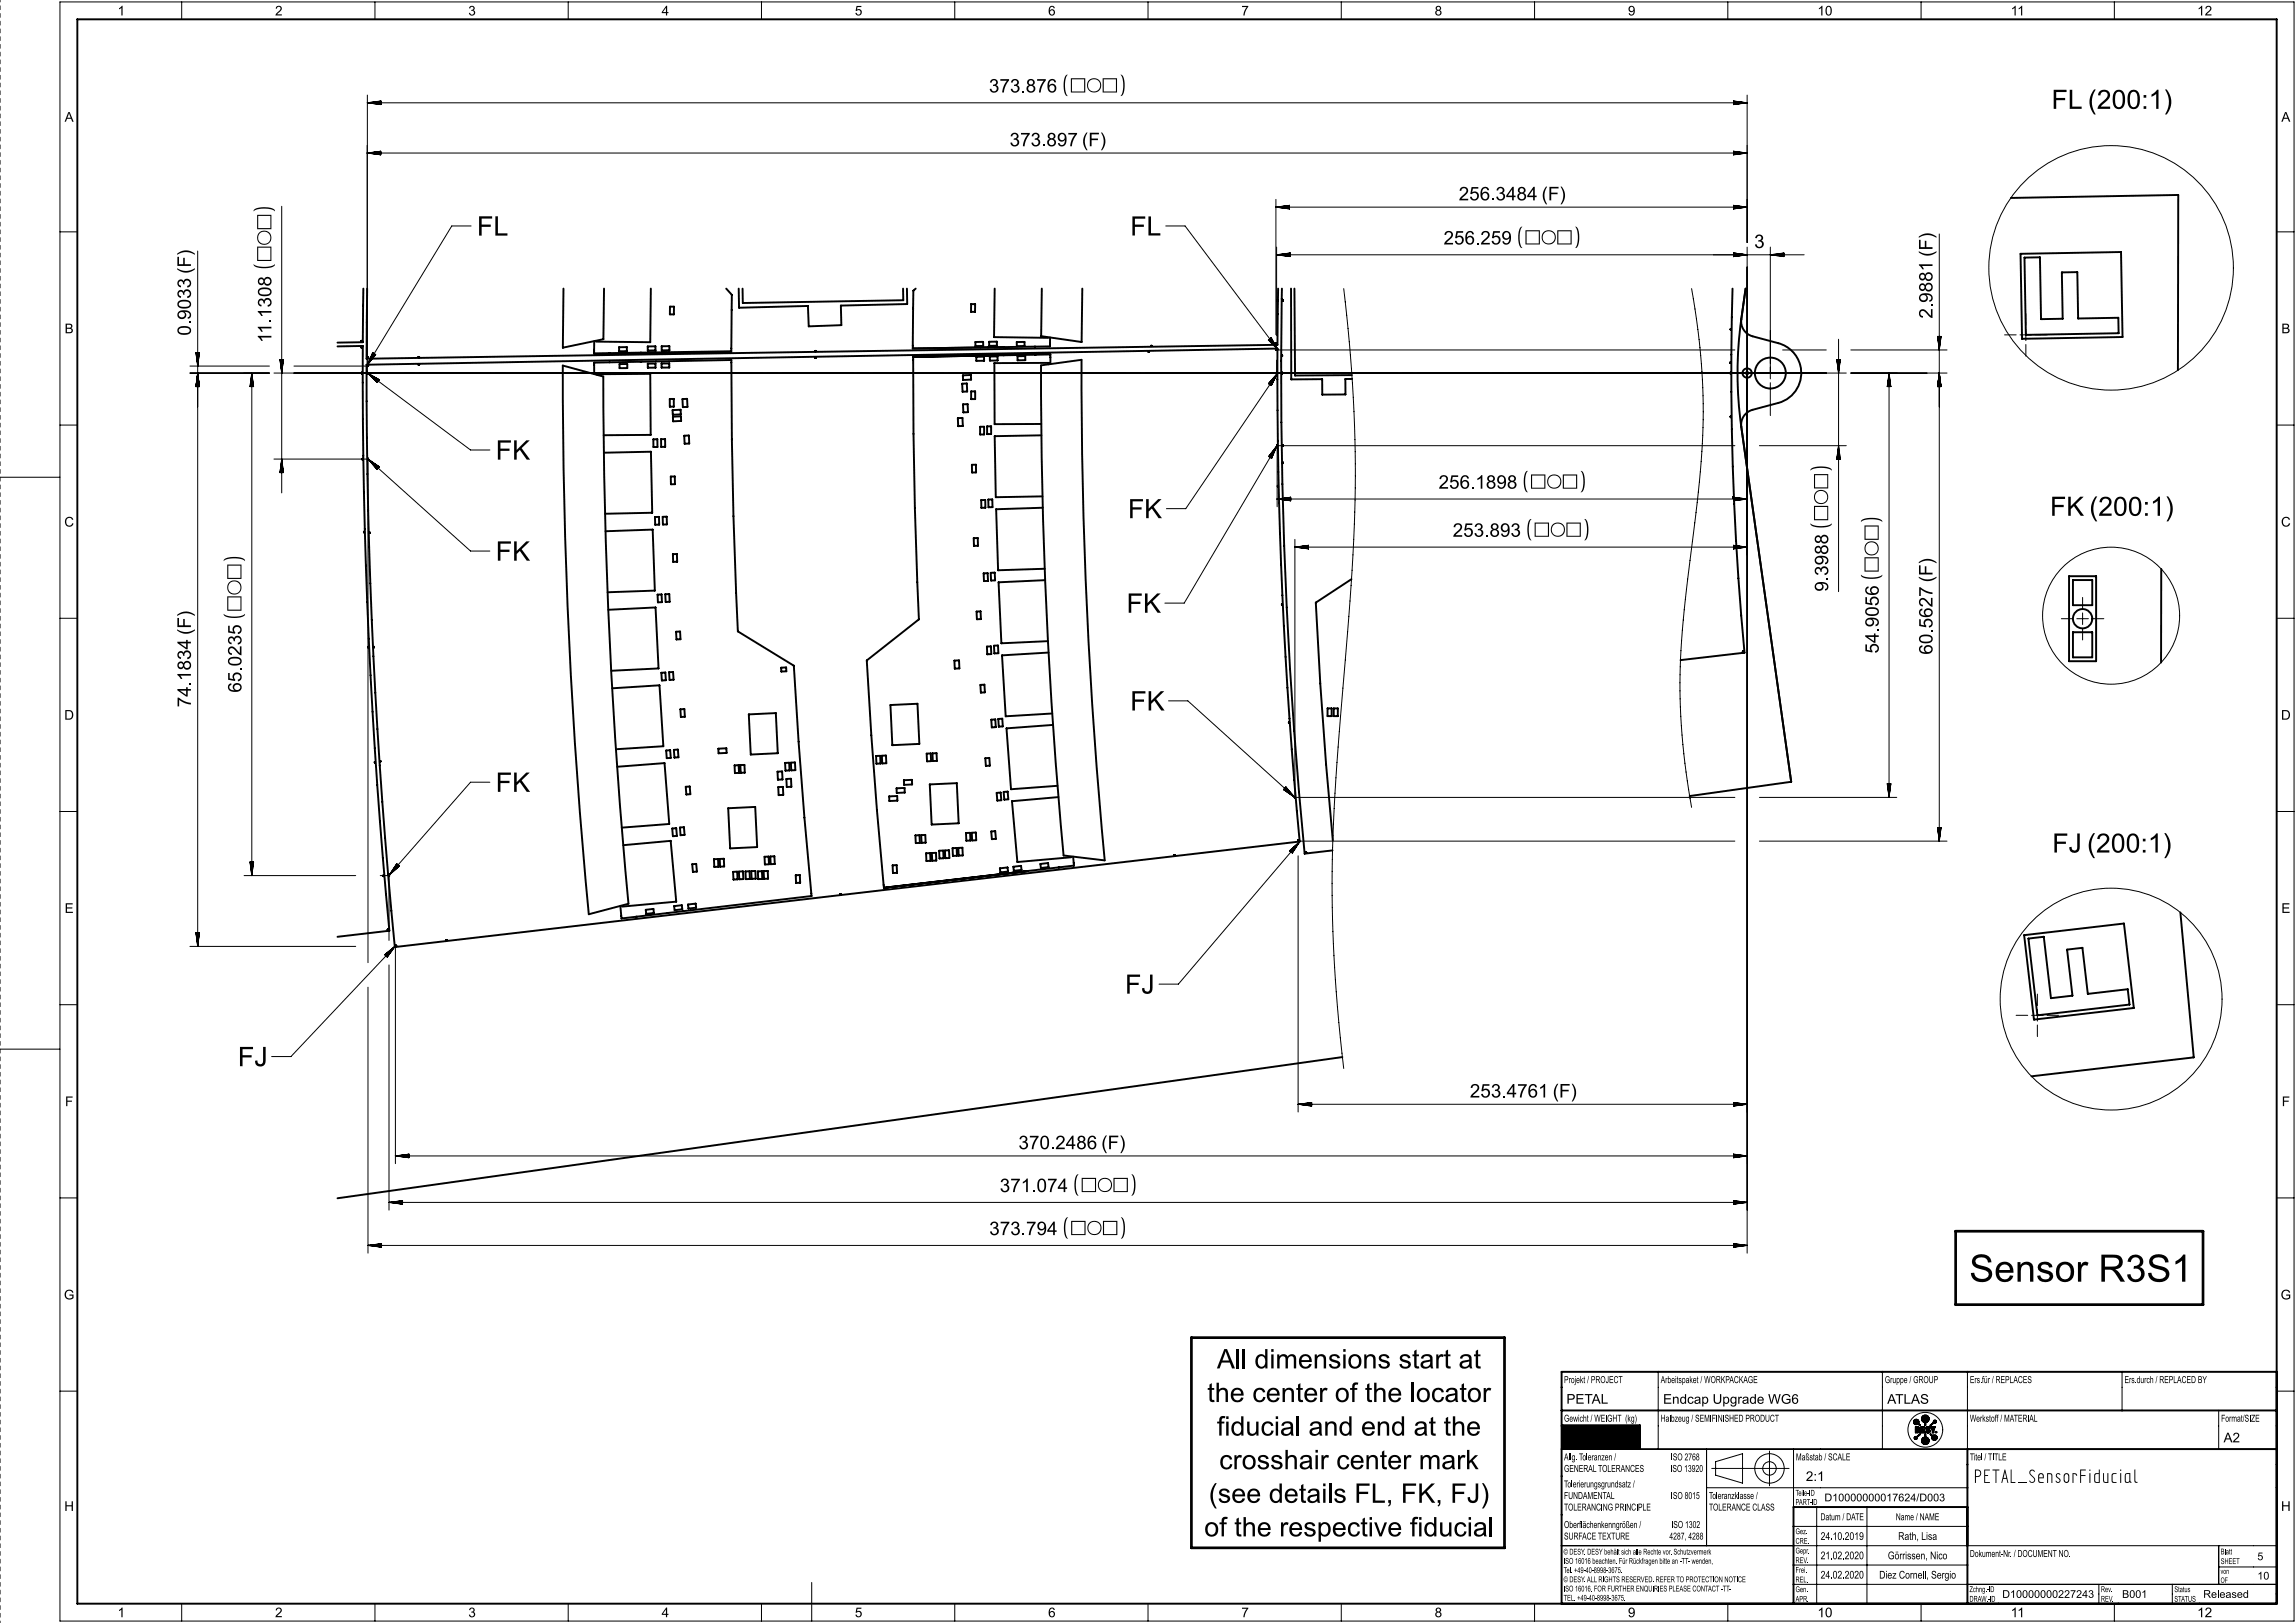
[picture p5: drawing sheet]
<svg xmlns="http://www.w3.org/2000/svg" width="594mm" height="420mm" viewBox="0 0 594 420" stroke-linecap="round" stroke-linejoin="round" font-family="sans-serif">
<defs><g id="words">
<text font-size="9.8" x="509.5" y="331.7">Sensor R3S1</text>
<g font-size="7">
<text x="123.4" y="61">FL</text>
<text x="128.2" y="118.9">FK</text>
<text x="128.2" y="145.1">FK</text>
<text x="291.4" y="158.6">FK</text>
<text x="292.4" y="183.9">FK</text>
<text x="128.2" y="204.9">FK</text>
<text x="61.5" y="275.9">FJ</text>
<text x="314.8" y="354.1">All dimensions start at</text>
<text x="312.3" y="362.8">the center of the locator</text>
<text x="314.8" y="371.5">fiducial and end at the</text>
<text x="315.4" y="380.2">crosshair center mark</text>
<text x="312.7" y="388.9">(see details FL, FK, FJ)</text>
<text x="311.5" y="397.6">of the respective fiducial</text>
</g>
<g font-size="6.9">
<text x="530.7" y="28.2">FL (200:1)</text>
<text x="292.4" y="60.9">FL</text>
<text x="291.8" y="134.1">FK</text>
<text x="530.4" y="133.5">FK (200:1)</text>
<text x="530.9" y="220.6">FJ (200:1)</text>
<text x="291.1" y="257.1">FJ</text>
</g>
<g font-size="4.9">
<text x="255.8" y="23.9">373.876</text>
<text x="261.2" y="37.9">373.897 (F)</text>
<text x="377.4" y="51.9">256.3484 (F)</text>
<text x="373.5" y="63.3">256.259</text>
<text x="453.8" y="64.2">3</text>
<text x="500" y="82.5" transform="rotate(-90 500 82.5)">2.9881 (F)</text>
<text x="49.4" y="86.9" transform="rotate(-90 49.4 86.9)">0.9033 (F)</text>
<text x="70.2" y="88.7" transform="rotate(-90 70.2 88.7)">11.1308</text>
<text x="372.2" y="126.5">256.1898</text>
<text x="375.8" y="138.9">253.893</text>
<text x="473" y="153.1" transform="rotate(-90 473 153.1)">9.3988</text>
<text x="486" y="169.1" transform="rotate(-90 486 169.1)">54.9056</text>
<text x="500" y="169.4" transform="rotate(-90 500 169.4)">60.5627 (F)</text>
<text x="62.5" y="179.2" transform="rotate(-90 62.5 179.2)">65.0235</text>
<text x="49.4" y="183" transform="rotate(-90 49.4 183)">74.1834 (F)</text>
<text x="380.3" y="284">253.4761 (F)</text>
<text x="263.5" y="297.4">370.2486 (F)</text>
<text x="258.6" y="308.5">371.074</text>
<text x="255.9" y="319.6">373.794</text>
</g>
<text font-size="4.5" x="510.8" y="383.7">PETAL_SensorFiducial</text>
<g font-size="3.5">
<text x="30.4" y="4">1</text>
<text x="71.2" y="4">2</text>
<text x="121.2" y="4">3</text>
<text x="171.2" y="4">4</text>
<text x="221.2" y="4">5</text>
<text x="271.2" y="4">6</text>
<text x="321.2" y="4">7</text>
<text x="371.2" y="4">8</text>
<text x="421.2" y="4">9</text>
<text x="470.2" y="4">10</text>
<text x="520.2" y="4">11</text>
<text x="568.4" y="4">12</text>
<text x="16.7" y="31.5">A</text>
<text x="590.2" y="31.5">A</text>
<text x="16.7" y="86.2">B</text>
<text x="590.2" y="86.2">B</text>
<text x="16.6" y="136.3">C</text>
<text x="590.1" y="136.3">C</text>
<text x="16.6" y="186.2">D</text>
<text x="590.1" y="186.2">D</text>
<text x="16.7" y="236.2">E</text>
<text x="590.2" y="236.2">E</text>
<text x="16.8" y="286.2">F</text>
<text x="590.3" y="286.2">F</text>
<text x="16.5" y="336.3">G</text>
<text x="590" y="336.3">G</text>
<text x="405.2" y="363.2">PETAL</text>
<text x="430.3" y="363.3">Endcap Upgrade WG6</text>
<text x="488.3" y="363.3">ATLAS</text>
<text x="575.3" y="373.3">A2</text>
<text x="467.2" y="383.3">2:1</text>
<text x="16.6" y="391">H</text>
<text x="590.1" y="391">H</text>
<text x="30.4" y="418.5">1</text>
<text x="71.2" y="418.5">2</text>
<text x="121.2" y="418.5">3</text>
<text x="171.2" y="418.5">4</text>
<text x="221.2" y="418.5">5</text>
<text x="271.2" y="418.5">6</text>
<text x="321.2" y="418.5">7</text>
<text x="371.2" y="418.5">8</text>
<text x="421.2" y="418.5">9</text>
<text x="470.2" y="418.5">10</text>
<text x="520.2" y="418.5">11</text>
<text x="568.4" y="418.5">12</text>
</g>
<g font-size="2.8">
<text x="472" y="388.5">D10000000017624/D003</text>
<text x="471" y="398.5">24.10.2019</text>
<text x="491.1" y="398.5">Rath, Lisa</text>
<text x="471" y="403.5">21.02.2020</text>
<text x="488.4" y="403.5">Görrissen, Nico</text>
<text x="584" y="403.7">5</text>
<text x="471" y="408.5">24.02.2020</text>
<text x="486.2" y="408.5">Diez Cornell, Sergio</text>
<text x="518" y="413.5">D10000000227243</text>
<text x="549" y="413.5">B001</text>
<text x="570" y="413.5">Released</text>
<text x="584" y="408.8">10</text>
</g>
<g font-size="2.5">
<text x="404.6" y="357.9">Projekt / PROJECT</text>
<text x="429.6" y="357.9">Arbeitspaket / WORKPACKAGE</text>
<text x="487.6" y="357.9">Gruppe / GROUP</text>
<text x="509.6" y="357.9">Ers.für / REPLACES</text>
<text x="549.6" y="357.9">Ers.durch / REPLACED BY</text>
<text x="404.6" y="367.9">Gewicht / WEIGHT (kg)</text>
<text x="429.6" y="367.9">Halbzeug / SEMIFINISHED PRODUCT</text>
<text x="509.6" y="367.9">Werkstoff / MATERIAL</text>
<text x="574.6" y="367.9">Format/SIZE</text>
<text x="404.6" y="377.9">Allg. Toleranzen /</text>
<text x="432.3" y="377.9">ISO 2768</text>
<text x="464.6" y="377.9">Maßstab / SCALE</text>
<text x="509.6" y="377.9">Titel / TITLE</text>
<text x="404.6" y="380.9">GENERAL TOLERANCES</text>
<text x="432.2" y="380.9">ISO 13920</text>
<text x="404.6" y="384.9">Tolerierungsgrundsatz /</text>
<text x="404.6" y="387.9">FUNDAMENTAL</text>
<text x="432.3" y="387.9">ISO 8015</text>
<text x="442.1" y="387.9">Toleranzklasse /</text>
<text x="404.6" y="390.9">TOLERANCING PRINCIPLE</text>
<text x="404.6" y="395.4">Oberflächenkenngrößen /</text>
<text x="432.4" y="395.4">ISO 1302</text>
<text x="442.1" y="390.9">TOLERANCE CLASS</text>
<text x="471" y="393.4">Datum / DATE</text>
<text x="490.5" y="393.4">Name / NAME</text>
<text x="404.6" y="398.4">SURFACE TEXTURE</text>
<text x="431.9" y="398.4">4287, 4288</text>
<text x="509.6" y="402.9">Dokument-Nr. / DOCUMENT NO.</text>
</g>
<g font-size="2.1">
<text x="464.5" y="387.1">Teile-ID</text>
<text x="464.5" y="389.4">PART-ID</text>
<text x="464.5" y="397">Gez.</text>
<text x="464.5" y="399.5">CRE.</text>
<text x="404.5" y="402.3">© DESY. DESY behält sich alle Rechte vor. Schutzvermerk</text>
<text x="404.5" y="404.7">ISO 16016 beachten. Für Rückfragen bitte an -TT- wenden,</text>
<text x="404.5" y="407.1">Tel. +49-40-8998-3675.</text>
<text x="464.5" y="402">Gepr.</text>
<text x="464.5" y="404.5">REV.</text>
<text x="464.5" y="407">Frei.</text>
<text x="574.5" y="402.3">Blatt</text>
<text x="574.5" y="404.7">SHEET</text>
<text x="404.5" y="409.5">© DESY. ALL RIGHTS RESERVED. REFER TO PROTECTION NOTICE</text>
<text x="404.5" y="411.8">ISO 16016. FOR FURTHER ENQUIRIES PLEASE CONTACT -TT-</text>
<text x="464.5" y="409.5">REL.</text>
<text x="464.5" y="412">Gen.</text>
<text x="509.5" y="412">Zchng.-ID</text>
<text x="543.5" y="412">Rev.</text>
<text x="562.5" y="412">Status</text>
<text x="404.5" y="414.2">TEL. +49-40-8998-3675.</text>
<text x="464.5" y="414.5">APR.</text>
<text x="509.5" y="414.5">DRAW.-ID</text>
<text x="543.5" y="414.5">REV.</text>
<text x="562.5" y="414.5">STATUS</text>
</g>
<g font-size="2">
<text x="574.5" y="407.3">von</text>
<text x="574.5" y="409.6">OF</text>
</g>
</g></defs>
<g fill="none" stroke="#000" stroke-width=".26">
<path d="M0 0v.5M0 1.5v1M0 3.5v1M0 5.5v1M0 7.5v1M0 9.5v1M0 11.5v1M0 13.5v1M0 15.5v1M0 17.5v1M0 19.5v1M15.5 .5h578v419h-578z"/>
<path d="M47 .5v4.5M97 .5v4.5M147 .5v4.5M197 .5v4.5M247 .5v4.5M297 .5v4.5M347 .5v4.5M397 .5v4.5M447 .5v4.5M497 .5v4.5M547 .5v4.5M0 21.5v1"/>
<path d="M0 23.5v1M0 25.5v1M0 27.5v1M0 29.5v1M0 31.5v1M0 33.5v1M0 35.5v1M0 37.5v1M0 39.5v1M95 39.6h357M95 39.6l3.5 .5M95 24.6v71.9"/>
<path d="M95 26.6h357M95 26.6l3.5 .5M95.4 39.5h3.1M95.4 39.7h3.1M95.4 26.7h3.1M95.8 39.7h2.7M95.8 26.5h2.7M95.8 26.7h2.7M96.2 39.5h2.3M96.2 39.8h2.3M96.2 26.5h2.3M96.2 26.8h2.3"/>
<path d="M96.5 39.4h2M96.6 26.4h1.9M96.9 39.3h1.6M96.9 39.9h1.6M97 26.4h1.5M97 26.9h1.5M97.3 39.9h1.2M97.4 26.9h1.1M97.7 39.2h.8M97.7 40h.8M97.7 26.3h.8M97.7 27h.8"/>
<path d="M98.1 39.2h.4M98.1 26.2h.4M98.1 27h.4M98.5 39.1h.1M98.5 39.1v1M98.5 39.1l-3.5 .5M98.5 26.1h.1M98.5 26.1v1M98.5 26.1l-3.5 .5M448.5 26.1l3.5 .5M448.5 26.1v1M448.5 39.1v1"/>
<path d="M448.5 26.1h.1M448.5 26.2h.4M448.5 26.3h.8M448.5 26.3l1.6 .1M448.5 26.4h2M448.5 26.5h2.3M448.5 26.5h2.7M448.5 27h.8M448.5 26.9h1.2M448.5 26.9h1.6M448.5 26.7h2.7M448.5 26.7h3.1"/>
<path d="M448.5 39.1l3.5 .5M448.5 39.1h.1M448.5 39.2h.4M448.5 39.2h.8M448.5 39.3h1.6M448.5 39.4h2M448.5 39.5h2.3M448.5 39.5h3.1M448.5 40h.8M448.5 39.9h1.2M448.5 39.9h1.6M448.5 39.7h2.7"/>
<path d="M448.5 39.7h3.1M448.9 27l-.4 .1M450.8 26.8h-2.3M450.8 39.8h-2.3M452 24.6v38.2M452 26.6l-3.5 .5M452 39.6l-3.5 .5M0 41.5v1M0 43.5v1M0 45.5v1M0 47.5v1M0 49.5v1"/>
<path d="M0 51.5v1M0 53.5v1M0 55.5v1M0 57.5v1M0 59.5v1M72.9 53.4v74.2M98.1 40h.4M121.9 58.5h-5l-21.9 36M301.6 58.5h5l24 32M330.1 51.6v35M330.1 53.6h121.9M330.1 53.6l3.5 .5"/>
<path d="M330.5 53.6h3.1M330.5 53.7h3.1M330.9 53.5h2.7M331.3 53.4h2.3M331.3 53.8h2.3M331.6 53.8h2M332 53.3h1.6M332 53.9h1.6M332.4 53.3h1.2M332.8 53.2h.8M332.8 54h.8M333.2 53.2h.4"/>
<path d="M333.2 54h.4M333.6 54.1h.1M333.6 53.1v1M333.6 53.1l-3.5 .5M448.5 53.1v1M448.5 53.1l3.5 .5M448.5 53.1l.4 .1M448.5 53.2h.8M448.5 53.3h1.2M448.5 53.3h1.6M448.5 53.4h2.3M448.5 53.5h2.7"/>
<path d="M448.5 53.6h3.1M448.5 54.1h.1M448.5 54h.4M448.5 54h.8M448.5 53.8h2M448.5 53.8h2.3M448.9 40l-.4 .1M450.1 53.9h-1.6M451.6 53.7h-3.1M452 53.6l-3.5 .5M0 61.5v1M0 63.5v1"/>
<path d="M0 65.5v1M0 67.5v1M0 69.5v1M0 71.5v1M0 73.5v1M0 75.5v1M0 77.5v1M0 79.5v1M15.5 60h4.5M51.1 65v179.9M330.3 63.9v23M330.3 65.9h136.5"/>
<path d="M330.3 65.9l3.5 .5M330.7 66h3.1M331 65.8h2.8M331 66h2.8M331.4 65.8h2.4M331.4 66.1h2.4M331.8 65.7h2M331.8 66.1h2M332.6 65.6h1.2M332.6 66.2h1.2M333 65.6h.8M333 66.3h.8"/>
<path d="M333.4 65.5h.4M333.4 66.3h.4M333.7 65.5h.1M333.7 66.4h.1M333.8 65.5v.9M333.8 65.5l-3.5 .4M347.6 74.7a390.7 390.7 0 0 1 1.4 84.8l-2.2 25.9a421.4 421.4 0 0 0-1.5 65l1.1 14.2 1.2 11.9M437.6 74.7a175.1 175.1 0 0 1 1.2 58l-2.2 17.2a177.3 177.3 0 0 0-.4 49.9l1.4 9.1M448.5 65.5v.9M448.5 65.5l3.5 .4-3.5 .5M448.5 65.5h.1M448.5 65.5h.4"/>
<path d="M448.5 65.6h.8M448.5 65.6h1.2M448.5 65.7h2M448.5 65.8h2.3M448.5 65.8h2.7M448.5 66.4h.1M448.5 66.3h.4M448.5 66.3h.8M448.5 66.2h1.2M448.5 66.1h2.3M448.5 66h2.7M448.5 66h3.1"/>
<path d="M450.5 66.1l-2 .1M452 63.9v260.4M458 63.9v34.1M458.4 66h3.1M458.8 65.8h2.7M458.8 66h2.7M459.2 65.8h2.3M459.2 66.1h2.3M459.5 65.7h2M459.5 66.1h2M460.3 65.6h1.2M460.3 66.2h1.2"/>
<path d="M460.7 65.6h.8M460.7 66.3h.8M461.1 65.5h.4M461.1 66.3h.4M461.5 65.5h.1M461.5 66.4h.1M461.5 65.5l-3.5 .4 3.5 .5M461.5 65.5v.9M501.7 60.6v157.1M589 60h4.5M0 81.5v1M0 83.5v1"/>
<path d="M0 85.5v1M0 87.5v1M0 89.5v1M0 91.5v1M0 93.5v1M0 95.5v1M0 97.5v1M0 99.5v1M49.1 96.5h20.6M49.1 94.7h20.6M50.7 91.2l.4 3.5 .5-3.5M50.7 91.2h.9"/>
<path d="M50.7 91.2v.4M50.7 99.6v.4M50.8 91.2v.8M50.8 99.2v.8M50.8 91.2v1.2M50.8 98.9v1.1M50.9 91.2v1.6M50.9 98.5v1.5M50.9 91.2l.1 2.4M51 97.7v2.3M51 91.2v2.8M51 97.3v2.7"/>
<path d="M51.1 91.2v3.1M51.1 96.9v3.1M51.2 96.9v3.1M51.2 91.2v3.1M51.3 91.2v2.4M51.3 97.7v2.3M51.3 91.2v2M51.3 98.1v1.9M51.4 98.5v1.5M51.4 91.2v1.6M51.5 91.2v.8M51.5 99.2v.8"/>
<path d="M51.5 91.2v.4M51.5 99.6v.4M51.6 91.2v.1M64.7 99.6v.4M64.8 98.9v1.1M64.9 98.5v1.5M64.9 98.1v1.9M65 97.7v2.3M65.1 96.9v3.1M65.1 96.5v130.1M65.1 96.5l-.4 3.5M65.1 96.5l.5 3.5"/>
<path d="M65.2 96.9v3.1M65.2 97.3v2.7M65.3 97.7v2.3M65.4 98.5v1.5M65.4 98.9v1.1M65.5 99.2v.8M70.9 96.5h406.8M72.4 93l.5 3.5 .4-3.5M72.4 93h.9M72.4 93v.1M72.5 93v.8M72.6 93v1.2"/>
<path d="M72.6 93v1.6M72.7 93v2.4M72.8 93v2.8M72.8 93v3.2M73 93l-.1 3.2M73 93v2.4M73.1 93v2M73.1 93v1.6M73.2 93v1.2M73.3 93v.5M73.3 93v.1M76.1 94.7h18.9"/>
<path d="M95.1 96.5l26.6 19.9h5M95.1 96.5l2.5 2.5M95.1 96.5l3.1 1.8M95.1 96.5l2.8 2.1-2.1-1.7M95.5 93.5l1.2-2-1.4 2.3M95.6 97.1l2.2 1.6M95.9 97.4l1.9 1.4M95.9 92.4l.6-1-.9 1.7M96.1 97.1l1.9 1.4M96.2 97.6l1.6 1.2M96.4 91.3l.8 .5M96.4 91.3l-1.4 3.2"/>
<path d="M96.4 91.3l-.2 .4M96.4 97.3l1.6 1.1M96.5 91.3l-.4 .7M96.7 92.4l.4-.7-.7 1M96.7 98.2l1 .7-.7-.5M96.8 91.5l-1.7 2.7M96.9 91.6l-1.4 2.3M96.9 91.6l-1.2 2M97 91.6l-1 1.7M97.1 97.7l1 .7M97.1 91.7l-.2 .4M97.2 91.8h.1"/>
<path d="M97.2 91.8l-2.2 2.7M97.3 98.7l.3 .3M97.4 97.9l.7 .4M97.6 99h.1M97.8 98.1l.3 .2M98.1 98.3h.1M98.2 98.3l-.6 .7M328.2 88l.2 .3M328.2 99.2v.1M328.3 87.9l.9 1.2M328.4 87.8l1.4 1.9M328.4 87.8l1.7 2.1"/>
<path d="M328.4 98.9l-.2 .4M328.5 87.7l1.8 2.5M328.6 87.6l1.6 2.2M328.6 87.6l1.4 1.9M328.7 98.7l-.5 .6M328.7 88.6l-.5-.7 .8 .9M328.8 87.5l.5 .6M328.8 87.5l.3 .3M328.9 87.4h.1M328.9 87.4l1.7 3.1M328.9 87.4l-.8 .6 2.5 2.5M328.9 99.7v.1"/>
<path d="M329.1 99.4l-.2 .3M329.3 99l-.5 .7M329.5 97.8l-1.2 1.5 .7-.9M329.6 98.4l-.9 1.3M329.7 88.8l-1-1.3 1.1 1.6M329.7 97.5l-1.3 1.9M330 97.7l-1.3 1.9 1.1-1.6M330 97.2l-1.5 2.3M330.1 90.6h118.7M330.2 97.3l-1.6 2.3M330.2 96.9l-1.7 2.6M330.3 93.2v3.3"/>
<path d="M330.5 96.6l-23.7 35h-5M330.5 96.6l-2.3 2.7M330.5 96.6l-1.6 3.2-.7-.5M458 99v8.5M461.2 90.6h11.3M475.2 93h.9M475.2 93l.5 3.5 .4-3.5M475.2 93v.1M475.2 93v.5M475.3 93v1.2M475.4 93v1.6M475.4 93v2"/>
<path d="M475.5 93v2.4M475.6 93v3.2M475.7 87.8v65.3M475.7 93v3.2M475.8 93v2.8M475.9 93l-.1 2.4M475.9 93v1.6M476 93v1.2M476.1 93l-.1 .8M476.1 93v.1M478.8 96.5h24.9M478.8 90.6h24.9"/>
<path d="M488.3 99.6v.4M488.4 98.9v1.1M488.5 98.5v1.5M488.5 98.1v1.9M488.6 97.7v2.3M488.7 96.9v3.1M488.7 96.5v109.9M488.7 96.5l-.4 3.5M488.7 96.5l.5 3.5M488.8 96.9v3.1M488.8 97.3v2.7M488.9 97.7v2.3"/>
<path d="M489 98.5v1.5M489 98.9v1.1M489.1 99.2v.8M501.3 87.1l.4 3.5 .5-3.5M501.3 87.1h.9M501.3 87.1h.1M501.3 87.1v.4M501.3 99.6v.4M501.4 87.1v1.1M501.4 98.9v1.1M501.5 87.1v1.5M501.5 98.5v1.5"/>
<path d="M501.5 87.1v1.9M501.5 98.1v1.9M501.6 87.1v2.3M501.6 97.7v2.3M501.6 87.1l.1 3.1M501.7 96.9v3.1M501.8 87.1v3.1M501.8 96.9v3.1M501.8 97.3v2.7M501.9 87.1l-.1 2.7M501.9 87.1v1.9M501.9 98.1v1.9"/>
<path d="M502 87.1v1.5M502 98.5v1.5M502 87.1v1.1M502 98.9v1.1M502.1 99.2v.8M502.1 87.1v.8M502.2 87.1h.1M518.6 86.7h3M522.6 86.7h3M524.1 81.2v3M524.1 85.2v3M524.1 89.2v3"/>
<path d="M526.6 86.7h3M0 101.5v1M0 103.5v1M0 105.5v1M0 107.5v1M0 109.5v1M0 111.5v1M0 113.5v1M0 115.5v1M0 117.5v1M0 119.5v1M15.5 110h4.5"/>
<path d="M50.7 100h.9M50.7 100l.4-3.5 .5 3.5M51.6 100h.1M64.7 100h.9M64.7 100h.1M65.6 100h.1M70.9 118.8h24.3M72.7 120v2.3M72.8 119.6v2.7M72.8 119.2v3.1M72.9 119.2v3.1M73 120v2.3"/>
<path d="M95.2 118.8v130.3M95.2 118.8l26.5 23.8h5M95.2 118.8l2.3 2.7M95.2 118.8l2.9 2M95.5 119.1l2.3 2.1-2.1-1.8M95.6 119l2.3 2.1M96 119.7l1.7 1.6M96.2 119.5l1.7 1.5M96.5 119.7l1.5 1.3M96.8 119.9l1.2 1.1M328.2 118.1h.1M328.5 117.8l-.3 .3"/>
<path d="M328.7 117.5l-.4 .7M329.2 118.2l-.3 .4M329.2 116.9l-.9 1.3M329.3 117.8l-.4 .7M329.4 116.6l-1 1.7M329.5 117.5l-.6 1M329.9 116l-1.4 2.3 1.2-2M329.9 116.4l-1.1 2.1 1-1.7M330.1 116.1l-1.4 2.3M330.4 115.3l-24 40.8h-5M330.4 115.3l-2.2 2.8M330.4 115.3l-1.4 3.3-.8-.5"/>
<path d="M330.4 115.3l-1.8 3M448.8 115.3h-118.4v15.8M455.2 115.3h22.5M475.2 118.8h.9M475.2 118.8l.5-3.5 .4 3.5M475.2 118.8h.1M475.2 118.4v.4M475.3 117.7v1.1M475.4 117.3v1.5M475.4 116.9v1.9M475.5 116.5v2.3M475.6 115.7v3.1"/>
<path d="M475.7 115.7v3.1M475.8 116.1v2.7M475.8 116.5v2.3M475.9 117.3v1.5M476 117.7v1.1M476 118v.8M476.1 118.8h.1M488.3 100h.9M488.3 100h.1M489.2 100h.1M501.3 100h.9M501.3 100l.4-3.5 .5 3.5"/>
<path d="M501.3 100h.1M502.2 100h.1M589 110h4.5M0 121.5v1M0 125.5v1M0 127.5v1M0 129.5v1M0 131.5v1M0 133.5v1M0 135.5v1M0 137.5v1M0 139.5v1"/>
<path d="M15.5 123.5h-15.5v1M72.4 122.3l.5-3.5 .4 3.5M72.4 122.3h.9M72.4 122.3h.1M72.5 121.5v.8M72.6 121.1v1.2M72.6 120.7v1.6M73.1 120.3v2M73.1 120.7v1.6M73.2 121.1v1.2M73.3 121.9v.4M73.3 122.3h.1"/>
<path d="M96.5 120.3l1.1 1.1-.8-.8M97 120.9l.6 .5M97.2 120.1l.8 .8M97.5 121.5h.1M97.8 120.6l.3 .2M98.1 120.8h.1M98.1 120.8l-.6 .7M330.4 129.1h121.6M330.4 129.1l3.5 .5M330.4 129.1l3.5-.4v.9M330.8 129.1h3.1M331.2 129h2.7"/>
<path d="M331.2 129.2h2.7M331.6 129h2.3M331.6 129.3h2.3M332 128.9h1.9M332 129.3h1.9M332.3 129.4h1.6M332.7 128.8h1.2M333.1 128.8h.8M333.1 129.5h.8M333.5 128.7h.4M333.5 129.5h.4M333.9 129.6h.1"/>
<path d="M335 139.6v66.8h113.8M448.5 128.7h.4M448.5 128.8h.8M448.5 128.8h1.2M448.5 128.9h2M448.5 129h2.3M448.5 129h2.7M448.5 129.1h3.1M448.5 129.6h.1M448.5 129.5h.4M448.5 129.5h.8M448.5 129.3h2"/>
<path d="M448.5 129.3h2.3M448.5 129.2h2.7M450.1 129.4h-1.6M452 129.1l-3.5-.4v.9M452 129.1l-3.5 .5M0 141.5v1M0 143.5v1M0 145.5v1M0 147.5v1M0 149.5v1M0 151.5v1M0 153.5v1"/>
<path d="M0 155.5v1M0 157.5v1M0 159.5v1M15.5 160h4.5M335 141.6h117M335 141.6l3.5 .4M335.4 141.5h3.1M335.4 141.6h3.1M335.8 141.5h2.7M335.8 141.7h2.7M336.5 141.4h2M336.5 141.8h2"/>
<path d="M336.9 141.3h1.6M336.9 141.8h1.6M337.3 141.3h1.2M337.3 141.9h1.2M337.7 141.2h.8M338.1 142h.4M338.5 141.1h.1M338.5 142h.1M338.5 141.1v.9M338.5 141.1l-3.5 .5M448.5 141.1v.9M448.5 141.1l3.5 .5"/>
<path d="M448.5 141.1h.1M448.5 141.2h.8M448.5 141.3h1.2M448.5 141.3h1.6M448.5 141.4h2M448.5 141.4l2.7 .1M448.5 141.5h3.1M448.5 142h.1M448.5 142h.4M448.5 141.8h1.6M448.5 141.8h2M448.5 141.6h3.1"/>
<path d="M449.7 141.9h-1.2M451.2 141.7h-2.7M452 141.6l-3.5 .4M538.8 154.6v3M538.8 158.6v3M589 160h4.5M0 161.5v1M0 163.5v1M0 165.5v1M0 167.5v1M0 169.5v1M0 171.5v1"/>
<path d="M0 173.5v1M0 175.5v1M0 177.5v1M0 179.5v1M533.3 160.1h3M537.3 160.1h3M538.8 162.6v3M541.3 160.1h3M0 181.5v1M0 183.5v1M0 185.5v1M0 187.5v1"/>
<path d="M0 189.5v1M0 191.5v1M0 193.5v1M0 195.5v1M0 197.5v1M0 199.5v1M302.3 181.4h5l27.7 25M0 201.5v1M0 203.5v1M0 205.5v1M0 207.5v1M0 209.5v1"/>
<path d="M0 211.5v1M0 213.5v1M0 215.5v1M0 217.5v1M0 219.5v1M15.5 210h4.5M126.7 202.4h-5l-21 24.1M332.1 204.4l2.9 2M332.1 204.3v.1M332.1 204.3l.3 .3M332.1 204.3l.9 .7M332.2 204.2l1.2 1"/>
<path d="M332.2 204.2l1.5 1.3M332.3 204.1l1.7 1.6M332.3 204l2.3 2.1M332.4 204l2.3 2.1M332.4 203.9l2.1 1.9M332.5 203.9l1.5 1.3M332.6 203.7l.6 .6M332.7 203.7h.1M332.7 203.7l2.3 2.7M332.7 203.7l-.6 .7M333.5 204.6l-.9-.8 1.1 1.1M334 219.9l-.3 .3"/>
<path d="M334.5 219.3l-.8 .9 .5-.6M335.1 218.8l-1.3 1.5M335.2 219.4l-1 1.2M335.4 218.6l-1.5 1.7M335.6 218.8l-1.4 1.8 1.2-1.5M335.7 218.3l-1.8 2.1M335.8 217.7h113M335.8 218.4l-1.7 2.1M336 218l-2 2.4M336.3 217.8l-31.4 36.9h-5M336.3 217.8l-2.7 2.3M336.3 217.8l-2 2.9"/>
<path d="M455.2 206.4h35.5M455.2 217.7h48.5M488.3 202.9h.9M488.3 202.9l.4 3.5M488.3 202.9h.1M488.3 202.9v.4M488.4 202.9v1.1M488.5 202.9v1.5M488.5 202.9v1.9M488.6 202.9v2.3M488.6 202.9l.1 3.1M488.8 202.9v3.1"/>
<path d="M488.8 202.9v2.7M488.9 202.9v2.3M489 202.9v1.5M489 202.9v1.1M489.1 202.9v.8M489.2 202.9h.1M489.2 202.9l-.5 3.5M501.3 214.2h.9M501.3 214.2l.4 3.5M501.3 214.2h.1M501.3 214.2v.4M501.4 214.2v1.2"/>
<path d="M501.5 214.2v1.5M501.5 214.2v1.9M501.6 214.2v2.3M501.6 214.2l.1 3.1M501.8 214.2v3.1M501.9 214.2l-.1 2.7M501.9 214.2v1.9M502 214.2v1.5M502 214.2v1.2M502.1 214.2v.8M502.2 214.2h.1M502.2 214.2l-.5 3.5"/>
<path d="M589 210h4.5M0 221.5v1M0 223.5v1M0 225.5v1M0 227.5v1M0 229.5v1M0 231.5v1M0 233.5v1M0 235.5v1M0 237.5v1M0 239.5v1M63.1 226.6h28.9"/>
<path d="M64.7 223.1h.9M64.7 223.1l.4 3.5M64.7 223.1h.1M64.7 223.1v.4M64.8 223.1v1.2M64.9 223.1v1.6M64.9 223.1v1.9M65 223.1v2.3M65 223.1l.1 3.1M65.2 223.1v3.1M65.2 223.1v2.7M65.3 223.1v2.3"/>
<path d="M65.4 223.1v1.6M65.4 223.1v1.2M65.5 223.1v.8M65.6 223.1h.1M65.6 223.1l-.5 3.5M98.4 226.6h2.2v16.8M101.5 225.2l1.3-1.5-1.7 2.1M102 224.5l.7-.9-1 1.3M102.6 223.5l.7 .6M102.6 223.5l-1.9 3M102.6 223.5v.1M102.7 223.6l-.3 .3"/>
<path d="M102.7 223.6l-.5 .6M103 223.8l-2.3 2.7M103 223.9l-2 2.3M103.1 223.9l-1.6 1.8M103.1 224l-1.3 1.4M103.2 224l-1.1 1.2M103.2 224l-.8 .9M103.2 224.1l-.5 .6M103.3 224.1l-.3 .3M103.3 224.1v.1M103.3 224.1l-2.6 2.4M333.6 220.1l.7 .6"/>
<path d="M333.7 220.1v.1M334.4 220.7h-.1M334.6 220.4l-.3 .3M334.8 220.1l-.5 .6M335.8 221.5v66.3M0 241.5v1M0 243.5v1M0 245.5v1M0 247.5v1M0 249.5v1M0 251.5v1M0 253.5v1"/>
<path d="M0 255.5v1M0 257.5v1M0 259.5v1M15.5 260h4.5M49.1 244.9h42.9M50.7 241.4h.9M50.7 241.4l.4 3.5M50.7 241.4v.4M50.8 241.4v.8M50.8 241.4v1.2M50.9 241.4v1.6M50.9 241.4l.1 2.3"/>
<path d="M51 241.4v2.7M51.1 241.4v3.1M51.2 241.4v3.1M51.3 241.4v2.3M51.3 241.4v2M51.4 241.4v1.6M51.5 241.4v.8M51.5 241.4v.4M51.6 241.4h.1M51.6 241.4l-.5 3.5M95.2 255.5v68.8M99.5 247l.7 .7"/>
<path d="M99.6 247h-.1M99.9 246.8l-.3 .3M100.2 247.6v.1M100.5 246.3l-.9 .8M100.6 249.7v63.5M100.7 247l-.5 .6M100.8 246l-1.1 1.2M100.9 246.7l-.8 .9M101.1 245.8l-1.4 1.4M101.1 246.4l-1 1.1M101.4 246.1l-1.4 1.4M101.4 245.5l-1.6 1.7"/>
<path d="M102 245.1l-2.2 2.2M102 245.1l-2.1 2.3 1.9-2M102.3 244.8l-27 28.6h-5M102.3 244.8l-2.8 2.2M102.3 244.8l-2.1 2.9M102.3 244.9v56.2M527.1 257.2v3M589 260h4.5M0 261.5v1M0 263.5v1M0 265.5v1M0 267.5v1"/>
<path d="M0 269.5v1M0 273.5v1M0 275.5v1M0 277.5v1M0 279.5v1M15.5 271.5h-15.5v1M521.6 262.7h3M525.6 262.7h3M527.1 261.2v3M527.1 265.2v3M529.6 262.7h3M0 281.5v1"/>
<path d="M0 283.5v1M0 285.5v1M0 287.5v1M0 289.5v1M0 291.5v1M0 293.5v1M0 295.5v1M0 297.5v1M0 299.5v1M102.3 299.1h349.7M102.3 299.1l3.5 .5M102.7 299.2h3.1"/>
<path d="M102.7 299.1h3.1M103.1 299.2h2.7M103.1 299h2.7M103.8 299.3h2M103.8 298.9h2M104.2 299.4h1.6M104.2 298.9h1.6M104.6 299.4h1.2M104.6 298.8h1.2M105 299.5h.8M105.4 298.7h.4M105.8 299.6h.1"/>
<path d="M105.8 298.7h.1M105.8 298.7v.9M105.8 298.7l-3.5 .4M335.8 285.8h116.2M335.8 285.8l3.5 .4M336.2 285.8h3.1M336.6 285.7h2.7M336.6 285.9h2.7M337 285.6h2.3M337 285.9h2.3M337.4 285.6h1.9M337.8 285.5h1.5"/>
<path d="M337.8 286h1.5M338.2 286.1h1.1M338.5 285.4h.8M338.5 286.1h.8M338.9 285.4h.4M338.9 286.2h.4M339.3 285.3h.1M339.3 285.3v.9M339.3 285.3l-3.5 .5M448.5 285.3v.9M448.5 298.7v.9M448.5 285.3l3.5 .5"/>
<path d="M448.5 285.3h.1M448.5 285.4h.4M448.5 285.4h.8M448.5 285.5h1.6M448.5 285.6h2M448.5 285.6h2.3M448.5 285.7h2.7M448.5 286.1h.8M448.5 286.1h1.2M448.5 286h1.6M448.5 285.9h2.7M448.5 285.8h3.1"/>
<path d="M448.5 299.6h.1M448.5 299.4h1.2M448.5 299.4h1.6M448.5 299.3h2M448.5 299.2h3.1M448.5 298.7h.1M448.5 298.7h.4M448.5 298.8h1.2M448.5 298.9h1.6M448.5 298.9h2M448.5 299h2.7M448.5 299.1h3.1"/>
<path d="M448.5 298.7l3.5 .4M448.9 286.2h-.4M449.3 299.5h-.8M450.8 285.9l-2.3 .1M451.2 299.2l-2.7 .1M452 285.8l-3.5 .4M452 299.1l-3.5 .5M0 301.5v1M0 303.5v1M0 305.5v1M0 307.5v1M0 309.5v1"/>
<path d="M0 311.5v1M0 313.5v1M0 315.5v1M0 317.5v1M0 319.5v1M15.5 310h4.5M100.6 311.2h351.4M100.6 311.2l3.5 .4M101 311.1h3.1M101 311.2h3.1M101.4 311.1h2.7M101.4 311.3h2.7"/>
<path d="M102.2 311h1.9M102.2 311.4h1.9M102.6 310.9h1.5M102.6 311.4h1.5M103 310.9h1.1M103 311.5h1.1M103.3 310.8h.8M103.7 311.6h.4M104.1 310.7h.1M104.1 311.6h.1M104.1 310.7v.9M104.1 310.7l-3.5 .5"/>
<path d="M448.5 310.7v.9M448.5 310.7l3.5 .5M448.5 310.7h.1M448.5 310.8h.8M448.5 310.9h1.2M448.5 310.9h1.6M448.5 311h2M448.5 311l2.7 .1M448.5 311.1h3.1M448.5 311.6h.1M448.5 311.6h.4M448.5 311.4h1.6"/>
<path d="M448.5 311.4h2M448.5 311.2h3.1M449.7 311.5h-1.2M451.2 311.3h-2.7M452 311.2l-3.5 .4M589 310h4.5M0 321.5v1M0 323.5v1M0 325.5v1M0 327.5v1M0 329.5v1M0 331.5v1"/>
<path d="M0 333.5v1M0 335.5v1M0 337.5v1M0 339.5v1M95.2 322.3h356.8M95.2 322.3l3.5 .5M95.6 322.2h3.1M95.6 322.3h3.1M96 322.2h2.7M96 322.4h2.7M96.7 322.1h2M96.7 322.5h2"/>
<path d="M97.1 322h1.6M97.1 322.5h1.6M97.5 322h1.2M97.5 322.6h1.2M97.9 322.6h.8M98.3 321.9h.4M98.7 321.8h.1M98.7 322.7h.1M98.7 321.8v1M98.7 321.8l-3.5 .5M448.5 321.8v1M448.5 321.8l3.5 .5"/>
<path d="M448.5 321.8h.1M448.5 321.9h.4M448.5 321.9l1.2 .1M448.5 322h1.6M448.5 322.1h2M448.5 322.1l2.7 .1M448.5 322.2h3.1M448.5 322.7h.1M448.5 322.6h1.2M448.5 322.5h1.6M448.5 322.5h2M448.5 322.3h3.1"/>
<path d="M449.3 322.6l-.8 .1M451.2 322.4h-2.7M452 322.3l-3.5 .5M0 341.5v1M0 343.5v1M0 345.5v1M0 347.5v1M0 349.5v1M0 351.5v1M0 353.5v1M0 355.5v1M0 357.5v1"/>
<path d="M0 359.5v1M15.5 360h4.5M429 355v20M487 355v20M509 355v35h-38M549 355v10M589 360h4.5M0 361.5v1M0 363.5v1M0 365.5v1M0 367.5v1M0 369.5v1"/>
<path d="M0 371.5v1M0 373.5v1M0 375.5v1M0 377.5v1M0 379.5v1M404 375h185M404 365h83M404.3 374.5h20M404.3 374.4h20M404.3 374.3h20M404.3 374.2h20M404.3 374.1h20"/>
<path d="M404.3 374h20M404.3 373.9h20M404.3 373.8h20M404.3 373.7h20M404.3 373.6h20M404.3 373.5h20M404.3 373.4h20M404.3 373.3h20M404.3 373.2h20M404.3 373.1h20M404.3 373h20M404.3 372.9h20"/>
<path d="M404.3 372.8h20M404.3 372.7h20M404.3 372.6h20M404.3 372.5h20M404.3 372.4h20M404.3 372.3h20M404.3 372.2h20M404.3 372.1h20M404.3 372h20M404.3 371.9h20M404.3 371.8h20M404.3 371.7h20"/>
<path d="M404.3 371.6h20M404.3 371.5h20M404.3 371.4h20M404.3 371.3h20M404.3 371.2h20M404.3 371.1h20M404.3 371h20M404.3 370.9h20M404.3 370.8h20M404.3 370.7h20M404.3 370.6h20M404.3 370.5h20"/>
<path d="M404.3 370.4h20M404.3 370.3h20M404.3 370.2h20M404.3 370.1h20M404.3 370h20M404.3 369.9h20M404.3 369.8h20M404.3 369.7h20M404.3 369.6h20M404.3 369.5h20M404.3 369.4h20M404.3 369.3h20"/>
<path d="M404.3 369.2h20M404.3 369.1h20M404.3 369h20M404.3 368.9h20M404.3 374.8h20M404.3 374.7h20M404.3 374.6h20M441.5 375v25M442.8 380h20.1M443.8 378.3l7-2.1v7.6l-7-2.1zM457.8 375.5v9M464 375v40"/>
<path d="M495 368h1.4M495 367.9h1.4M495 368.1h1.4M495 367.8h1.4M495.1 367.8h1.3M495.1 368.2h1.3M495.1 367.7h1.3M495.1 368.3h1.3M495.1 368.3l1.3 .1M495.1 367.6h1.2M495.2 367.6h1.1M495.2 368.4h1.2"/>
<path d="M495.2 367.5h1.1M495.2 372.1h.8M495.2 372.2h.8M495.2 372h.8M495.2 368.5h1.3M495.2 372.3h.8M495.2 367.5h1M495.3 371.9l.6-.1 .9-.7-.8 .8a.4 .4 0 0 1-.4 .6 .4 .4 0 0 1-.3-.6zM495.3 368.5h1.2M495.3 372.4h.6M495.3 371.8h.8M495.4 372.4h.5"/>
<path d="M495.4 368.6h.7M495.4 367.4h.7M495.4 371.8h.8M495.4 372.5h.4M495.5 367.3h.5M495.5 370.7h.9M495.5 370.6h1M495.5 370.5h.4M495.5 370.4h.4M495.5 370.3h.4M495.5 370.2h.4M495.5 370.1h.4"/>
<path d="M495.5 370h.4M495.5 369.9h.4M495.5 369.8h.4M495.5 369.7h.4M495.5 369.6h.4M495.5 369.4l1 .1M495.5 369.4h1M495.5 369.3h.9M495.6 371.7h.1M495.6 372.5h.1M495.6 368.7h.3M495.7 367.3h.1"/>
<path d="M495.9 369.5v1M495.9 371.7h.3M496.1 371.9h-.8M496.1 369.2l.3 .1M496.1 371.6h.3M496.1 369.5h-.6M496.1 370.5h-.1M496.1 369.5l.1 .1M496.1 369.5h.4M496.2 371.5h.3M496.2 370.5h.3M496.2 369.6h.4"/>
<path d="M496.2 370.4h.4M496.2 369.6v.2M496.2 370.4l-.1 .1M496.2 369.7h.4M496.2 370.3h.4M496.2 370.2h.4M496.2 369.8h.4M496.2 370.2v.2M496.2 370h.4M496.2 369.9h.4M496.2 369.8v.4M496.3 368.6h.3"/>
<path d="M496.3 368.3a.71 .71 0 0 0-.5-1 .71 .71 0 0 0-.7 .9 .71 .71 0 0 0 1.1 .3l.5 .4M496.3 368.3l.5 .5M496.3 371.4h.4M496.3 369.3l-.8-.1v1.6h.8M496.4 369.3l.1 .1M496.4 371.6l-.4 .1M496.4 368.7h.3M496.4 371.3h.3M496.4 368.7h.4M496.5 371.3h.3M496.5 368.8h.4M496.5 370.6l-.4 .2"/>
<path d="M496.5 369.4l.1 .5M496.5 370.5l-1 .1M496.6 370.3l-.4 .1M496.6 371.4l-.4 .1M496.6 370.1l-.1 .5M496.6 370.1h-.4M496.6 369.9v.2M496.6 368.9h.3M496.6 371.1h.3M496.7 368.9h.1M496.7 371.1h.1M496.8 368.8l-.1 .1"/>
<path d="M496.9 371.2h-.4M497 369.5h.9v-.3h-.9v1.6h.9v-.3h-.9M497 370.7h.9M497 370.6h.9M497 370.5h.9M497 370.4h.4M497 370.3h.4M497 370.2h.4M497 369.8h.9v.3l-.9 .1M497 370.1h.9M497 370h.9M497 369.9h.9"/>
<path d="M497 369.8h.4M497 369.7h.4M497 369.6h.4M497 369.4h.9M497 369.3h.9M497.1 372.9h2M497.1 372.8h2M497.1 367.2h2M497.1 367.1h2M497.1 373h2M497.1 367.3h2M497.1 372.7h2"/>
<path d="M497.1 367h2M497.1 367.4h2M497.1 373.1h2M497.1 372.6h2M497.2 367.4h1.8M497.2 366.9h1.8M497.2 373.1h1.8M497.2 372.6h1.8M497.2 373.2h1.8M497.2 366.8h1.8M497.2 367.5h1.8M497.2 372.5h1.8"/>
<path d="M497.2 367.6h1.8M497.2 372.4h1.8M497.2 373.3h1.8M497.2 366.7h1.8M497.3 366.7h1.6M497.3 367.7h1.6M497.3 372.3h1.6M497.3 373.4h1.6M497.3 366.6h1.6M497.3 367.8h1.6M497.3 372.2h1.6M497.3 373.5h1.5"/>
<path d="M497.4 366.5h1.4M497.4 367.8h1.4M497.4 372.2h1.4M497.4 369.5v.3M497.4 370.1v.4M497.4 373.5h1.4M497.4 367.9h1.4M497.4 372.1h1.4M497.4 373.6h1.4M497.5 366.4h1.2M497.5 373.6h1.2M497.5 368h1.2"/>
<path d="M497.6 372h1M497.6 368h1M497.7 372h.8M497.7 373.7h.8M497.7 366.3h.8M497.7 368.1h.8M497.8 371.9h.6M497.8 373.8h.6M497.8 366.2h.6M497.9 368.1h.4M498 371.9a.98 .98 0 0 0-.7 1.5 .98 .98 0 0 0 1.6 0 .98 .98 0 0 0-.7-1.5M498 368.8v-.7a.98 .98 0 0 1-.7-1.5 .98 .98 0 0 1 1.6 0 .98 .98 0 0 1-.7 1.5v.7"/>
<path d="M498 371.2h.2M498 368.8h.2M498 371.8h.2M498 371.7h.2M498 371.6h.2M498 371.5h.2M498 371.4h.2M498 371.3h.2M498 371.2v.7M498 368.7h.2M498 368.6h.2M498 368.5h.2"/>
<path d="M498 368.4h.2M498 368.3h.2M498 368.2h.2M498 368.9h.2M498 371.1h.2M498.1 373.8h.1M498.1 371.1h.1M498.2 371.2v.7M498.3 370.4h.3M498.3 370.4v.1M498.3 370.3h.3M498.3 370.5h.3"/>
<path d="M498.3 370.5h.1M498.3 369.6v.1M498.3 370.5h1M498.3 369.7h.4M498.3 369.6h.4M498.3 369.6h.1M498.3 369.7v.1M498.3 370.5v.1M498.3 369.8h.5M498.3 369.5h.4M498.3 369.5v.1M498.3 369.8h.1"/>
<path d="M498.3 369.8h.6M498.3 369.5h1M498.3 369.4v.1M498.3 369.8l.1 .1M498.3 370.6l.1 .1M498.3 370.6h1M498.3 369.9h.8M498.4 369.4h-.1M498.4 370.7h.1M498.4 370.7h.8M498.4 369.4h.8M498.4 369.9v.1"/>
<path d="M498.4 369.3v.1M498.4 370h.8M498.4 370.7l.4 .1M498.4 369.3h.8M498.4 370h.1M498.5 369.3h-.1M498.5 370h.7M498.5 369.3h.6M498.5 370v.1M498.5 370.8h.6M498.5 370.1l.4 .1M498.5 370.1h.8"/>
<path d="M498.6 370.4h.1M498.6 370.4l.1 .1M498.7 370.5v.1M498.7 369.6v.1M498.7 369.6h.1M498.7 369.5v.1M498.7 369.7h.1M498.7 369.5h.1M498.7 370.6h.1M498.7 369.7l.1 .1M498.7 369.4v.1M498.8 369.8h.1"/>
<path d="M498.8 369.4h-.1M498.8 369.4h.1M498.8 370.2h.5M498.8 370.6h.1M498.9 369.4h.1M498.9 370.2h.4M498.9 369.8l.2 .1M498.9 370.2v.1M498.9 369.4v.1M498.9 370.5l-.1 .1M498.9 370.5h.1M498.9 369.5h.1"/>
<path d="M498.9 370.3h.1M498.9 370.3h.4M498.9 369.5h.4M498.9 369.5v.1M498.9 369.6h.4M499 370.3v.1M499 370.5h.3M499 370.3h.3M499 370.4h.3M499 370.4l-.1 .1M499 370.8h-.2M499.1 369.9l.1 .1"/>
<path d="M499.1 369.2l.1 .1M499.1 369.2l-.6 .1M499.2 370h.1M499.2 370.7l-.2 .1M499.2 369.3h.1M499.2 370l.1 .1M499.2 369.3l.1 .2M499.2 370.7h.1M499.3 370.6l-.1 .1M499.3 369.5v.1M499.3 370.1v.1M499.3 369.6h-.4"/>
<path d="M499.3 370.5v.1M499.3 370.2h.1M499.3 370.4v.1M499.3 370.4h.1M499.3 370.2v.1M499.3 370.3v.1M499.3 371.2h.4M499.3 368.9h.3M499.3 371.1h.3M499.4 368.9h.1M499.4 371.1h.1M499.4 371.3h.3"/>
<path d="M499.4 368.7h.4M499.5 371.3h.3M499.5 368.7h.3M499.5 371.1l-.1 .1 .5 .5M499.5 371.1l.5 .4a.71 .71 0 0 1 1.1 .3 .71 .71 0 0 1-.7 .9 .71 .71 0 0 1-.5-1M499.5 371.4h.3M499.6 369.3h.3M499.6 369.4h.4M499.6 371.4l.4 .1M499.6 369.4l.4 .1M499.6 369.5h.4M499.7 369.6h.3"/>
<path d="M499.7 368.5h.3M499.7 371.5h1.2M499.7 368.8h-.4M499.7 369.7h.8M499.7 368.5h.4M499.7 369.8h.7M499.8 372h1.4M499.8 372.1h1.4M499.8 371.9h1.4M499.8 371.6h1.2M499.8 372.2h1.3M499.8 369.8h.6"/>
<path d="M499.8 371.8h1.3M499.8 369.9h.6M499.8 372.3h1.3M499.8 368.4h.3M499.8 371.6l1.3 .1M499.8 371.7h1.3M499.8 370h.6M499.8 372.4h1.3M499.9 370h.4M499.9 372.4h1.1M499.9 370.1h.4M499.9 372.5h1.1"/>
<path d="M499.9 370.2v.6h.4v-.6M499.9 370.7h.4M499.9 370.6h.4M499.9 370.5h.4M499.9 370.4h.4M499.9 370.3h.4M499.9 370.2h.4M499.9 369.2l.2 .6 .2-.5 .4-.1-.4 1M499.9 369.3l-.4-.1 .4 1M499.9 368.6h-.3M500 368.3h.3M500 368.2h.8"/>
<path d="M500 371.5h.9M500.1 372.6h.7M500.2 372.7h.6M500.2 369.6h.3M500.2 367.8h.8M500.2 368h.8M500.2 369.5h.4M500.2 368.1h.7M500.2 367.7h.7M500.2 368.1l-.8 .7 .1 .1M500.2 368.1a.4 .4 0 0 1 .3-.6 .4 .4 0 0 1 .5 .5 .4 .4 0 0 1-.7 .2l-.8 .7M500.2 371.4h.5"/>
<path d="M500.2 368.3l-.3 .1M500.2 369.4h.4M500.2 369.3h.4M500.3 367.6h.6M500.3 372.7h.3M500.3 367.6h.5M500.4 367.5h.3M500.4 368.3h.3M500.6 369.4l-.4 .1M500.7 370.6h.4M500.7 370.7h.4M500.8 370.5h.2"/>
<path d="M500.8 370.8h.2M500.9 370.4h.1M500.9 368.1l-.8 .1M501 367.9h-.8M509 365h80M574 365v10M0 381.5v1M0 383.5v1M0 385.5v1M0 387.5v1M0 389.5v1M0 391.5v1"/>
<path d="M0 393.5v1M0 395.5v1M0 397.5v1M0 399.5v1M404 400h185M441.5 385h67.5M464 395h45M470 390v25M483 390v25M509 400v15M574 400v10M0 401.5v1"/>
<path d="M0 403.5v1M0 405.5v1M0 407.5v1M0 409.5v1M0 411.5v1M0 413.5v1M0 415.5v1M0 417.5v1M0 419.5v.5M47 415v4.5M97 415v4.5M147 415v4.5"/>
<path d="M197 415v4.5M210 409.5v10M247 415v4.5M297 415v4.5M347 415v4.5M397 415v4.5M447 415v4.5M464 410h125M464 405h45M497 415v4.5M543 410v5M547 415v4.5"/>
<path d="M562 410v5M574 405.5h15"/>
<circle cx="546.2" cy="69.3" r="31.6"/>
<circle cx="330.3" cy="90.4" r=".32"/>
<circle cx="330.3" cy="96.5" r=".18"/>
<circle cx="546.2" cy="159.3" r="17.7"/>
<circle cx="336" cy="217.6" r=".29"/>
<circle cx="546.2" cy="258.5" r="28.7"/>
<circle cx="457.8" cy="380" r="3.8"/>
<circle cx="457.8" cy="380" r="1.74"/>
<circle cx="498.1" cy="370" r="4.5"/>
<circle cx="500.9" cy="370.6" r=".2"/>
</g>
<g fill="#000">
<path d="M275.7 19.5l.6-.2a5.5 5.5 0 0 0 0 5.6 1.68 1.68 0 0 1-1.1-2v-.4a5.3 5.3 0 0 1 .5-3z" fill-rule="evenodd"/>
<path d="M277 20.3h3.8v3.6h-3.8zM277.3 20.5v3.2h3.2v-3.2z" fill-rule="evenodd"/>
<path d="M281.2 22.1a1.87 1.87 0 0 1 3.7 0 1.87 1.87 0 0 1-3.7 0zM281.4 22.1a1.6 1.6 0 0 0 3.2 0 1.6 1.6 0 0 0-3.2 0z" fill-rule="evenodd"/>
<path d="M285.3 20.3h3.7v3.6h-3.7zM285.6 20.5v3.2h3.1v-3.2z" fill-rule="evenodd"/>
<path d="M289.9 19.3a1.67 1.67 0 0 1 1 2l.1 .4a4.3 4.3 0 0 1-.9 3.2h-.2a5.5 5.5 0 0 0 0-5.6z" fill-rule="evenodd"/>
<path d="M66.5 61.6a1.87 1.87 0 0 1 3.7 0 1.87 1.87 0 0 1-3.7 0zM66.8 61.6a1.6 1.6 0 0 0 3.2 0 1.6 1.6 0 0 0-3.2 0z" fill-rule="evenodd"/>
<path d="M66.5 55.6h3.7v3.7h-3.7zM66.8 55.9v3.1h3.1v-3.1z" fill-rule="evenodd"/>
<path d="M65.8 54.2a6.2 6.2 0 0 1 5.1 0l.2 .5a5.5 5.5 0 0 0-5.5 0z" fill-rule="evenodd"/>
<path d="M66.5 63.8h3.7v3.7h-3.7zM66.8 64.1v3.2h3.1v-3.2z" fill-rule="evenodd"/>
<path d="M65.6 68.3a5.5 5.5 0 0 0 5.5 0 1.68 1.68 0 0 1-1.9 1.1h-.4a4.3 4.3 0 0 1-3.2-.8z" fill-rule="evenodd"/>
<path d="M393.3 58.9l.6-.2a5.5 5.5 0 0 0 0 5.5 1.68 1.68 0 0 1-1.1-1.9v-.4a5.3 5.3 0 0 1 .5-3z" fill-rule="evenodd"/>
<path d="M394.7 59.6h3.7v3.7h-3.7zM394.9 59.9v3.1h3.2v-3.1z" fill-rule="evenodd"/>
<path d="M398.8 61.4a1.87 1.87 0 0 1 3.7 0 1.87 1.87 0 0 1-3.7 0zM399 61.4a1.6 1.6 0 0 0 3.2 0 1.6 1.6 0 0 0-3.2 0z" fill-rule="evenodd"/>
<path d="M402.9 59.6h3.7v3.7h-3.7zM403.2 59.9v3.1h3.1v-3.1z" fill-rule="evenodd"/>
<path d="M407.5 58.7a1.67 1.67 0 0 1 1 1.9l.1 .4a4.3 4.3 0 0 1-.8 3.2h-.3a5.5 5.5 0 0 0 0-5.5z" fill-rule="evenodd"/>
<path d="M394.8 122.1l.5-.2a5.5 5.5 0 0 0 0 5.5 1.68 1.68 0 0 1-1.1-1.9v-.4a5.3 5.3 0 0 1 .6-3z" fill-rule="evenodd"/>
<path d="M395.7 134.5l.6-.2a5.5 5.5 0 0 0 0 5.5 1.68 1.68 0 0 1-1.1-1.9v-.4a5.3 5.3 0 0 1 .5-3z" fill-rule="evenodd"/>
<path d="M396.1 122.8h3.7v3.7h-3.7zM396.4 123.1v3.1h3.1v-3.1z" fill-rule="evenodd"/>
<path d="M397 135.2h3.7v3.7h-3.7zM397.3 135.5v3.1h3.2v-3.1z" fill-rule="evenodd"/>
<path d="M400.2 124.6a1.87 1.87 0 0 1 3.7 0 1.87 1.87 0 0 1-3.7 0zM400.5 124.6a1.6 1.6 0 0 0 3.2 0 1.6 1.6 0 0 0-3.2 0z" fill-rule="evenodd"/>
<path d="M401.1 137.1a1.9 1.9 0 0 1 3.8 0 1.9 1.9 0 0 1-3.8 0zM401.4 137.1a1.6 1.6 0 0 0 3.2 0 1.6 1.6 0 0 0-3.2 0z" fill-rule="evenodd"/>
<path d="M404.3 122.8h3.7v3.7h-3.7zM404.6 123.1v3.1h3.1v-3.1z" fill-rule="evenodd"/>
<path d="M405.2 135.2h3.8v3.7h-3.8zM405.5 135.5v3.1h3.2v-3.1z" fill-rule="evenodd"/>
<path d="M408.9 121.9a1.67 1.67 0 0 1 1.1 1.9v.4a4.3 4.3 0 0 1-.8 3.2h-.3a5.5 5.5 0 0 0 0-5.5z" fill-rule="evenodd"/>
<path d="M409.8 134.3a1.67 1.67 0 0 1 1.1 1.9v.4a4.2 4.2 0 0 1-.8 3.2h-.3a5.5 5.5 0 0 0 0-5.5z" fill-rule="evenodd"/>
<path d="M469.3 128.6a1.87 1.87 0 0 1 3.7 0 1.87 1.87 0 0 1-3.7 0zM469.5 128.6a1.6 1.6 0 0 0 3.2 0 1.6 1.6 0 0 0-3.2 0z" fill-rule="evenodd"/>
<path d="M469.3 130.9h3.7v3.7h-3.7zM469.6 131.2v3.1h3.1v-3.1z" fill-rule="evenodd"/>
<path d="M469.3 122.7h3.7v3.7h-3.7zM469.6 123v3.1h3.1v-3.1z" fill-rule="evenodd"/>
<path d="M468.4 135.4a5.5 5.5 0 0 0 5.5 0 1.69 1.69 0 0 1-1.9 1.1h-.4a4.3 4.3 0 0 1-3.2-.8z" fill-rule="evenodd"/>
<path d="M468.6 121.3a6.1 6.1 0 0 1 5.1 0l.2 .5a5.5 5.5 0 0 0-5.5 0z" fill-rule="evenodd"/>
<path d="M482.4 136h3.6v3.7h-3.6zM482.6 136.3v3.1h3.2v-3.1z" fill-rule="evenodd"/>
<path d="M481.6 134.6a6.1 6.1 0 0 1 5.2 0l.2 .5a5.5 5.5 0 0 0-5.6 0z" fill-rule="evenodd"/>
<path d="M58.8 152.1a1.87 1.87 0 0 1 3.7 0 1.87 1.87 0 0 1-3.7 0zM59 152.1a1.6 1.6 0 0 0 3.2 0 1.6 1.6 0 0 0-3.2 0z" fill-rule="evenodd"/>
<path d="M58.8 154.3h3.7v3.7h-3.7zM59.1 154.6v3.2h3.1v-3.2z" fill-rule="evenodd"/>
<path d="M58.8 146.1h3.7v3.7h-3.7zM59.1 146.4v3.1h3.1v-3.1z" fill-rule="evenodd"/>
<path d="M57.9 158.8a5.5 5.5 0 0 0 5.5 0 1.68 1.68 0 0 1-1.9 1.1h-.4a4.3 4.3 0 0 1-3.2-.8z" fill-rule="evenodd"/>
<path d="M58.1 144.7a6.1 6.1 0 0 1 5.1 0l.2 .5a5.5 5.5 0 0 0-5.5 0z" fill-rule="evenodd"/>
<path d="M482.3 141.9a1.9 1.9 0 0 1 3.8 0 1.9 1.9 0 0 1-3.8 0zM482.6 141.9a1.6 1.6 0 0 0 3.2 0 1.6 1.6 0 0 0-3.2 0z" fill-rule="evenodd"/>
<path d="M482.4 144.2h3.6v3.7h-3.6zM482.6 144.5v3.1h3.2v-3.1z" fill-rule="evenodd"/>
<path d="M481.4 148.7a5.5 5.5 0 0 0 5.6 0 1.68 1.68 0 0 1-2 1.1h-.4a4.3 4.3 0 0 1-3.2-.8z" fill-rule="evenodd"/>
<path d="M278.5 304.1l.6-.2a5.5 5.5 0 0 0 0 5.5 1.68 1.68 0 0 1-1.1-1.9v-.4a5.3 5.3 0 0 1 .5-3z" fill-rule="evenodd"/>
<path d="M277.1 315.9h3.7v3.7h-3.7zM277.4 316.2v3.2h3.2v-3.2z" fill-rule="evenodd"/>
<path d="M279.8 304.8h3.8v3.7h-3.8zM280.1 305.1v3.1h3.2v-3.1z" fill-rule="evenodd"/>
<path d="M281.2 317.8a1.9 1.9 0 0 1 3.8 0 1.9 1.9 0 0 1-3.8 0zM281.5 317.8a1.6 1.6 0 0 0 3.2 0 1.6 1.6 0 0 0-3.2 0z" fill-rule="evenodd"/>
<path d="M284 306.6a1.87 1.87 0 0 1 3.7 0 1.87 1.87 0 0 1-3.7 0zM284.2 306.6a1.6 1.6 0 0 0 3.2 0 1.6 1.6 0 0 0-3.2 0z" fill-rule="evenodd"/>
<path d="M285.3 315.9h3.8v3.7h-3.8zM285.6 316.2v3.2h3.2v-3.2z" fill-rule="evenodd"/>
<path d="M288.1 304.8h3.7v3.7h-3.7zM288.4 305.1v3.1h3.1v-3.1z" fill-rule="evenodd"/>
<path d="M292.7 303.9a1.67 1.67 0 0 1 1 1.9l.1 .4a4.3 4.3 0 0 1-.9 3.2h-.2a5.5 5.5 0 0 0 0-5.5z" fill-rule="evenodd"/>
<path d="M275.8 315.2l.5-.2a5.5 5.5 0 0 0 0 5.5 1.68 1.68 0 0 1-1-1.9v-.4a5.3 5.3 0 0 1 .5-3z" fill-rule="evenodd"/>
<path d="M289.9 315a1.67 1.67 0 0 1 1.1 1.9v.5a4.3 4.3 0 0 1-.8 3.1h-.3a5.5 5.5 0 0 0 0-5.5z" fill-rule="evenodd"/>
<path d="M405.8 370.9a.99 .99 0 0 1 1.1 .2 .99 .99 0 0 1 .1 1.2 .82 .82 0 0 1-.8 1 .82 .82 0 0 1-.8-1v-.8zM405.9 371.2a1.96 1.96 0 0 0 .1 1.8h.2a1.29 1.29 0 0 0 0-2z" fill-rule="evenodd"/>
<path d="M407.5 372.9h.4v.4h-.4z" fill-rule="evenodd"/>
<path d="M409.3 370.8h.3v1.6h.3v.3h-.3v.6h-.3v-.6h-1.1v-.3zM409.3 371.2l-.8 1.2h.8z" fill-rule="evenodd"/>
<path d="M410.3 370.8h1.6l-.8 1.5-.2 1h-.3l.1-.8 .8-1.4h-1.2z" fill-rule="evenodd"/>
<path d="M413.2 370.8h.3v1.6h.3v.3h-.3v.6h-.3v-.6h-1.1v-.3zM413.2 371.2l-.8 1.2h.8z" fill-rule="evenodd"/>
</g>
<g fill="none" stroke="#000" stroke-width=".5">
<path d="M20 5h569v410h-569zM520.2 51.2l43.3-.7-.1 45.3M94 74.7l-.1 13.9-6.6 .1M95 74.7l-.2 18.1 235.7-3.6 .2-14.5M145.8 74.7l-.2 15.3 10.5-2.2 .2-13.1M168.4 74.7l-.2 13.9-14-.2M173.3 79.4h1.1l-.1 2h-1zM187.9 74.7l1.4 1.6-.1 14.6-35.5 .5v-3.1M191.1 74.7l.1 4.9 17.8-.4 .2 5.3 8.5-.4-.2-5 17.2-.4-.1-4M192.1 74.7l.1 3.7 41.5-.7-.1-3M236.9 74.7l-.6 .5-.2 15 35.5-.6 .1-2.3M251.2 78.7h1.1v2h-1.1z"/>
<path d="M257.3 74.7l-.1 12.5 14 .2M269.5 74.7l-.1 12.3 10.4 1.5 .2-13.8M330.4 77.9h.1M330.4 77.6h.1M330.4 77.6v.3M330.4 77.8h.1M331.6 74.7a1270.5 1270.5 0 0 0 5.9 146.2l7.2-.8M331.8 77.9h.1M331.8 77.7v.2M331.8 77.7h.1M334 74.7l.1 23.5 8-.1v4h6v-4h1.7M334.9 74.7l.1 22.5 14.7-.1"/>
<path d="M448.2 74.7a764.9 764.9 0 0 0 3.1 94.2l-16.5 1.9M451.6 74.7l-1.1 7.9M522.7 65.7l26-.5 .4 22-26 .5zM523.8 66.7l4-.1 .2 16 5.6-.1-.2-12 4-.1 .2 12 10.4-.2 .1 4-24 .5zM87.3 89.6l6.6-.1a1513.2 1513.2 0 0 0 6.8 151.4l-13.4 1.5M93.5 88.2v.2h.2M93.5 88.2h.2v.2M93.5 89.7h.2v.2h-.2zM93.5 88.2l.2 .2M93.6 96.4l.1 .3zM93.6 96.6h.1M93.6 96.5h.1"/>
<path d="M93.7 89.8h-.1M94.8 94.4l235.7-4.2a1276.4 1276.4 0 0 0 5.7 127.6l-234.1 27.3a1512.1 1512.1 0 0 1-7.3-150.7zM95 94.5h.2v.2h-.2zM95 92.5h.2v.2M95 92.5v.2h.2M95 96.4l.1 .3zM95 96.6h.1M95 96.5h.1M95 94.5v.2M95 92.5h.1M95 92.5v.1M95.1 94.6v.1"/>
<path d="M95.1 92.6h.1M95.2 92.6v.1M108.3 94.3l.1 .1zM108.3 94.3v.1M108.3 92.4h.1M108.4 92.4h.1M108.4 94.4h.1M108.4 92.5h-.1M145.6 94.6l10.3 2.8a1516.9 1516.9 0 0 0 6.7 136.5l-10.3 2.7a1461.2 1461.2 0 0 1-6.7-142zM153.7 96.8v-3l35.5-.6a1418.4 1418.4 0 0 0 1.7 70.2l14.5 8.9a1404 1404 0 0 0 4.6 59.6l-49.2 5.8-.3-3.3M154.2 96.8l14-.1 .1 15.8-12.1 .1M160.2 89.9l2-.1v1.1h-2z"/>
<path d="M160.3 94.2h2v1.1h-2zM167.6 89.7l2-.1v1.1h-2zM167.6 94.1h2v1l-2 .1zM171.1 94.1h2l.1 1h-2zM171.2 89.6h2v1l-2 .1zM210.9 90.8l.2 .1zM210.9 92.5v.1M210.9 90.8v.1M211 90.8l.1 .1M211.1 92.5l-.1 .1M211.1 92.6h-.1M211.1 92.5h-.2"/>
<path d="M211.1 92.5v.1M211.1 92.6h-.2M248.9 99.3l1.2-.1 .1 2.1-1.2 .1zM249.1 97.1l2.1-.1v1.2l-2 .1zM252.3 88.5h2l.1 1-2 .1zM252.6 92.3h2v1.1h-2zM255.9 88.4h2v1.1h-2zM256.1 92.3l2-.1v1.1h-2zM263 88.5h2l.1 1-2 .1zM263.2 92.2h2l.1 1h-2zM269.3 94.5l10.5-1.4a1327 1327 0 0 0 6 129.6l-10.5-1.3a1278.4 1278.4 0 0 1-6-126.9zM271.3 94.3v-.4l-14 .1v15.8l12.1-.1"/>
<path d="M271.8 94.2v-2.5l-35.6 .7a1370.2 1370.2 0 0 0 1.5 67.9l-13.5 10.6a1384 1384 0 0 0 4.5 58.8l49.1-5.7-.2-2.3M297.1 91h.2zM297.2 91h.1M297.3 91h-.1M297.8 89.5l.2 .1zM297.8 89.5h.1M297.9 89.5h.1M330.1 90.4l.2-.1v.3h-.2zM330.1 88.9h.2l.1 .2h-.3zM330.1 90.4v.1M330.2 90.4v.1M330.2 88.9v.1"/>
<path d="M330.2 96.4l.1 .3zM330.2 96.6h.1M330.2 96.5h.1M330.3 90.5h-.2M330.3 89v.1M330.3 89.1h-.2M331.6 92l.1 .2zM331.6 96.4l.1 .3zM331.6 96.6h.1M331.6 96.5h.1M331.7 92.1h.1M331.7 92v.1"/>
<path d="M331.7 92h.1M447.7 93.8l.1 .1zM447.7 96.4v.3zM447.7 96.6h.1M447.7 96.5h.1M447.7 93.8h.1M447.7 93.9h.1M447.8 85.1h.1M447.8 85.1l-.1 .2M447.8 85.3h.1M447.8 85.1v.2M450.5 82.6a100 100 0 0 0 0 27.9"/>
<path d="M450.5 82.6a4 4 0 0 0 2.9 4.4l6.7 1.8a8 8 0 0 1 5.9 7.7 8 8 0 0 1-5.9 7.8l-6.7 1.8a4 4 0 0 0-2.9 4.4M93.8 118.7v.2zM93.8 118.7v.1M93.8 118.9h.1M95.2 118.7v.2zM95.2 118.7v.1M95.2 118.8h.1M156.2 117.2l12.2-.3 .3 15.8-12.2 .2M169 113.7h1.1v2h-1zM171 113.6h1.1v2h-1zM173.3 103.2h1v2h-1zM174 106.1l2.1-.1v1.2l-2 .1z"/>
<path d="M174.1 107.8l2.1-.1v1.2l-2.1 .1zM176.6 103.3l1.2-.1 .1 2.1-1.2 .1zM177 112.8l1.2-.1 .1 2.1h-1.2zM247.8 108.2h1.2l.1 2-1.2 .1zM249.1 104.6h1.2l.1 2.1h-1.2zM251.2 101.3h1.1v2h-1zM253.6 110.4h1v2h-1zM255.4 110.3h1v2h-1zM269.4 112.7l-12.1 .2 .3 15.8 12.1-.2M330.4 115.2v.2zM330.4 115.4h.1M330.4 115.3h.1"/>
<path d="M331.8 115.2v.2zM331.8 115.3h.1M331.8 115.4h.1M331.8 119.7v.2M331.9 119.7v.1M447.7 107.7l.1 .3M447.8 107.9v.1M447.8 107.8h.1M447.8 107.7v.3M447.8 108h.1M450.5 110.5l12.9 91.8-26.3 3.7M94.1 137.6l.1 .2z"/>
<path d="M94.2 137.6v.1M94.2 137.7h.1M95.6 137.8l.1 .2zM95.6 137.9h.1M95.6 137.8h.1M156.7 137.5l12.2-.5 .5 15.8-12.2 .5M169.4 133.8h1.1v2h-1zM171.4 133.7h1.1v2h-1zM173.5 123.3h1.1v2h-1zM251.4 120.3h1.1v2h-1zM251.9 139.3l1-.1 .1 2-1 .1zM253.8 129.4h1.1v2h-1z"/>
<path d="M255.7 129.3l1-.1 .1 2-1.1 .1zM269.8 131.4l-12.1 .4 .5 15.8 12.1-.4M330.6 125.7v.1M330.6 125.8h.1M330.7 125.7h-.1M448.3 128.7l.1 .2zM448.4 128.8h.1M448.4 128.8v.1M448.4 128.9h.1M157.4 157.8l12.2-.6 .8 15.8-12.3 .6M170.1 153.9l1.1-.1 .1 2-1.1 .1zM172.1 153.8l1.1-.1v2l-1 .1z"/>
<path d="M174.1 143.4h1l.1 2h-1zM252.6 158.3l1.1-.1 .1 2-1.1 .1zM254.5 148.4l1-.1 .1 2-1 .1zM256.3 148.2h1l.1 2h-1zM270.4 150.1l-12.1 .6 .8 15.8 12-.6M331.6 156.3l.1 .2zM331.7 156.4v.1M331.7 156.4h.1M331.7 156.5h.1M349.6 149.9l-9.2 6 1.2 21 1.5 20.9 1.7 19.7M535.3 149.1h7v22h-7zM536.3 150.1h5v6.5h-5z"/>
<path d="M559.1 147.2v24.3M95.3 167.4l.1 .2zM95.3 167.4v.1M95.3 167.5h.1M95.3 167.4h.1M96.7 167.4l.1 .1zM96.7 167.4v.1M96.7 167.5h.1M158.4 178.1l12.2-.8 1 15.8-12.3 .8M171.1 174.1l1-.1 .2 2-1.1 .1zM173.1 174l1-.1 .2 2-1.1 .1zM174.9 163.5l1.1-.1v2l-1 .1z"/>
<path d="M202.1 172.8l1.3-.1v1l-1.3 .1zM246.9 171l1.2-.1 .1 2.1h-1.2zM253.6 177.2h1.1l.1 2h-1zM255.3 167.3h1.1l.1 2h-1.1zM257.2 167.1l1-.1 .1 2-1.1 .1zM271.3 168.9l-12.1 .7 1 15.8 12-.8M450.9 168.6l.1 .1M450.9 168.6h.2l.1 .2h-.3zM451 168.6l.1 .1M451.1 168.7l.1 .1M536.3 163.6h5v6.5h-5zM96.9 197.2l.1 .1"/>
<path d="M97 197.2v.1M97 197.3h.1M97 197.2h.1M98.3 196.9l.1 .2zM98.4 197.1h.1M98.4 197h.1M98.4 197v.1M159.7 198.4l12.2-.9 1.2 15.7-12.2 1M172.3 194.2l1.1-.1 .1 2-1 .1zM174.3 194.1l1.1-.1 .1 2h-1zM176 183.6l1.1-.1 .1 2h-1.1zM185.8 193.7l2.1-.1 .1 1.2-2.1 .1z"/>
<path d="M190 198.1l1.1-.1 .1 2-1.1 .1zM191.5 198l1.1-.1 .1 2-1.1 .1zM193.7 184.9l7-.4 .5 10.4-7 .4zM201.1 199.7l1.2-.1 .1 2.1-1.2 .1zM203.1 197.4h1.1l.1 2h-1.1zM204.6 197.4l1.1-.1 .1 2-1.1 .1zM226.7 195.6h1l.1 2h-1.1zM228.1 195.6l1.1-.1 .1 2-1.1 .1zM230.4 182.4l7-.3 .4 10.4-6.9 .3zM239.7 195h1.1l.1 2h-1.1zM241.2 195l1.1-.1 .1 2h-1.1zM254.9 196.2l1-.1 .2 2-1 .1z"/>
<path d="M256.5 186.2h1l.1 2h-1zM258.3 186.1l1-.1 .1 2h-1zM272.4 187.6l-12 .9 1.2 15.7 12-.9M333.4 186.9l.1 .2zM333.5 186.9v.1M333.5 187v.1M343.5 183.3h1v2h-1.1zM345.1 183.3h1v2h-1.1zM161.2 218.7l12.3-1.1 1.4 15.7-13.9 1.3M173.9 214.4l1.1-.1 .1 2-1 .1zM175.9 214.1h1l.2 2h-1zM177.4 203.6l1-.1 .2 2-1 .1z"/>
<path d="M188.4 209.2l7-.4 .5 10.4-7 .3zM201.3 203.7l1.2-.1 .1 2.1-1.2 .1zM203.4 201.6l1.2-.1 .1 2.1-1.2 .1zM230 206.1l2.1-.1 .1 1.2-2.1 .1zM231.9 204l2.1-.1 .1 1.2-2.1 .1zM233.8 201.9l2.1-.1 .1 1.2-2.1 .1zM236.8 216.2l1.1-.1 .1 2-1.1 .1zM238.3 216.1h1.1l.1 2h-1.1zM240.5 203l7-.3 .5 10.4-7 .3zM246.4 219.5l1.1-.1 .1 2-1.1 .1zM247.9 219.4h1.1l.1 2h-1.1zM249.9 215.6l1.1-.1 .1 2-1.1 .1z"/>
<path d="M251.4 215.5l1.1-.1 .1 2-1.1 .1zM256.4 215.2l1.1-.1 .2 2-1.1 .1zM257.8 205.2l1.1-.1 .1 2-1 .1zM259.7 204.9h1l.2 1.9-1.1 .1zM273.8 206.3l-12 1 1.4 15.8 13.9-1.3M335 206.2v.3zM335 206.3h.1M335 206.4h.1M335.8 217.5v.2M335.8 217.5l.3-.1v.2zM336 217.5v.1M336 217.5h-.1"/>
<path d="M99.2 226.5l.1 .2zM99.3 226.5h-.1M99.3 226.6h-.1M99.3 226.7h-.1M100.6 226.5l.1 .2zM100.7 226.5v.1M100.7 226.6h-.1M167.1 235.4l2-.2 .1 1.1-2 .2zM174.4 234.5l2-.2 .1 1-2 .2zM178 234.1l2-.3 .1 1.1-2 .2zM179.1 223.6h1l.2 1.9-1 .1zM184.7 222.4l1.1-.1 .1 2h-1.1z"/>
<path d="M186.2 222.3l1.1-.1 .1 2-1.1 .1zM189.7 225.6h1l.1 2h-1zM191.2 225.5h1l.1 2h-1zM192.9 225.5h1l.1 2h-1zM194.4 225.4h1l.1 2h-1zM196.1 225.5h1l.1 2h-1zM197.6 225.4h1l.1 2h-1zM197.8 221.7h1l.1 2h-1zM199.3 221.6h1l.1 2h-1zM205.9 226.5l1-.1 .1 2-1 .1zM217.4 231.4h.2zM217.5 231.4h.1"/>
<path d="M217.6 231.4h.1M230.9 223.9h1.1l.1 2h-1.1zM239.6 220.8h1l.1 2h-1zM241.1 220.7h1l.1 2h-1zM243 220.2l1-.1 .1 2-1 .1zM244.5 220.1l1-.1 .1 2-1 .1zM258.7 224.7l2-.2 .1 1-2 .3zM262.2 224.3l2-.2 .1 1-2 .2zM269.2 223.6l2-.3 .1 1.1-2 .2zM303.7 221.3l.2 .1zM303.8 221.3h.1M303.8 221.3l-.1 .1"/>
<path d="M303.9 221.3v.1M337.7 220.5v.2h.2M337.7 220.5h.2v.2M337.7 220.5l.1 .2M337.8 220.6v.1M337.8 220.7h-.1M337.9 220.7h-.1M564.1 236.1l3.4 37.5-41.9 4.9M100.3 240.5v.3l.3-.1M100.3 240.5h.3v.2M100.3 240.5l.1 .2M100.4 240.7h.1"/>
<path d="M100.5 240.7h.1M102.3 244.7h.2v.2h-.2zM102.3 244.7v.2h.2M102.3 244.7v.2l.1-.2M102.4 244.7v.2M102.4 244.7h.1M115.5 243.3h.1zM115.5 243.3h.1M115.6 243.3h.1M523.7 242l25.8-3 2.5 21.8-25.8 3.1zM524.8 242.9l4-.5 1.8 15.9 5.6-.6-1.4-12 3.9-.4 1.4 11.9 10.4-1.2 .4 4-23.8 2.7zM347.3 273.6l-260 36.5"/>
<path d="M589 355h-185v60M404 365h185M404.3 368.8h20v6h-20zM589 375h-80v40M509 390h-45v25"/>
<circle cx="330.4" cy="77.7" r=".02"/>
<circle cx="331.8" cy="77.8" r=".02"/>
<circle cx="93.6" cy="96.5" r=".02"/>
<circle cx="95" cy="96.5" r=".03"/>
<circle cx="211" cy="92.5" r=".03"/>
<circle cx="211" cy="90.8" r=".02"/>
<circle cx="330.3" cy="96.5" r=".03"/>
<circle cx="331.7" cy="96.5" r=".02"/>
<circle cx="447.7" cy="96.5" r=".02"/>
<circle cx="447.8" cy="85.2" r=".02"/>
<circle cx="452" cy="96.5" r=".3"/>
<circle cx="452" cy="96.5" r="1.2"/>
<circle cx="458" cy="96.5" r="4"/>
<circle cx="93.8" cy="118.8" r=".02"/>
<circle cx="95.2" cy="118.8" r=".03"/>
<circle cx="330.4" cy="115.3" r=".02"/>
<circle cx="331.8" cy="115.3" r=".02"/>
<circle cx="447.8" cy="107.9" r=".03"/>
<circle cx="538.8" cy="160.1" r="2.5"/>
<circle cx="335" cy="206.4" r=".03"/>
<circle cx="99.2" cy="226.6" r=".03"/>
<circle cx="100.6" cy="226.6" r=".02"/>
<circle cx="217.5" cy="231.4" r=".02"/>
</g>
<path d="M505.9 318.6h64v19h-64zM308.2 346.2h81v54.3h-81z" fill="none" stroke="#000" stroke-width=".7"/>
<use href="#words"/>
</svg>
